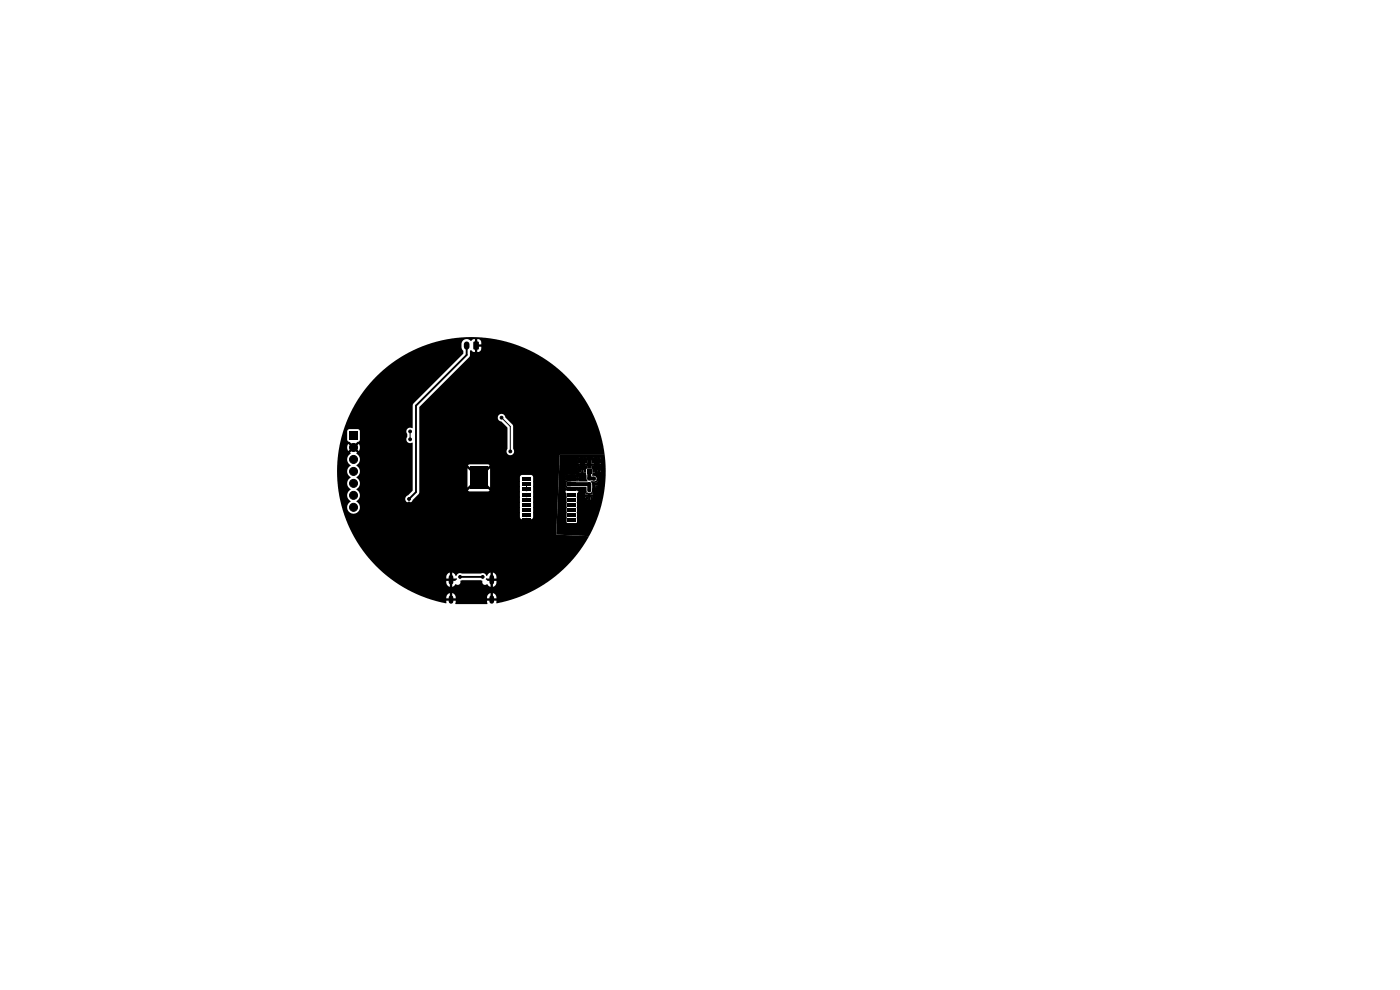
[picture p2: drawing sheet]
<svg xmlns="http://www.w3.org/2000/svg" width="297mm" height="210mm" viewBox="0 0 297 210" stroke-linecap="round" stroke-linejoin="round" font-family="sans-serif">
<g fill="#000">
<path d="M79.9 79.8a28.5 28.5 0 0 1 29.4-6.7 28.5 28.5 0 0 1 19 23.4h-9.5l-.8 16.9 7 .3a28.1 28.1 0 0 1-19.7 14.2v-.5h-.7v-.5h.7l-.1-.6-.6-.5v.8l-.2-.1-.3 .1v-.8a1.01 1.01 0 0 0-.8 1.1h.7v.5h-.7v.7h-6.6v-.7h-.7v-.5h.7l-.1-.6-.7-.5v.8l-.2-.1-.3 .1v-.8a1.01 1.01 0 0 0-.7 1.1h.7v.5h-.7v.5l-.2 .1a28.4 28.4 0 0 1-12.2-5.7h12.4v.4h.7v.5h-.7v.6l.3 .5 .4 .2v-.8l.2 .1 .3-.1v.8l.8-.6a.64 .64 0 0 0 .8 0 .64 .64 0 0 0 .2-.7h4.6a.74 .74 0 0 0 .3 .8 .74 .74 0 0 0 .8 0l.7 .5v-.8l.2 .1 .3-.1v.8a1.05 1.05 0 0 0 .7-1.3h-.7v-.5h.7l-.1-.7-.4-.5h-.2v.8l-.2-.2-.3 .2v-.8l-.4 .1-.4 .6-.3-.3a.83 .83 0 0 0-1-.2h-4a.95 .95 0 0 0-1.3 .5l-.4-.6-.4-.1v.8l-.2-.2-.3 .2v-.8l-.5 .3-.2 .5h-12.4l-.2-.1a28.5 28.5 0 0 1-9.3-30.7h.8l.1 2 1.2 .9-.4 .4-.6-.6a1.33 1.33 0 0 0 0 1.5l.6-.7 .4 .4-.7 .6 .2 .1a1.51 1.51 0 0 0 0 2.6 1.45 1.45 0 0 0 0 2.6 1.45 1.45 0 0 0 0 2.5 1.45 1.45 0 0 0 0 2.6 1.38 1.38 0 0 0-.4 2.1 1.38 1.38 0 0 0 2.1-.1 1.38 1.38 0 0 0-.5-2.1l.6-.5h9.8a.81 .81 0 0 0 .6 .8 .81 .81 0 0 0 1-.6l1.3-1.4 .1-5.3h10.2v4.1l.9-.9 .2 .5-1 1 .3 .2h4.1l.2-.2-1.1-1 .3-.5 .9 .9v-2.2h6.3v8.6l.4 .3h2.1l.3-.4v-8.5l-.3-.4h-2.1l-.4 .4h-6.3v-1.9l-.9 .9-.3-.4 1.1-1.1-.4-.2-4.1 .1-.1 .1 1 1.1-.2 .4-.9-.9h-10.2v-10.8h16.6l.2 .6 .6 .3 1.3 1.3-.1 4.5a.8 .8 0 0 0 .1 1.1 .8 .8 0 0 0 1.1 0 .8 .8 0 0 0 .1-1.1v-4.8l-1.7-1.9a.81 .81 0 0 0-.8-.7 .81 .81 0 0 0-.8 .7h-16.6v-2.2l10.5-10.6 .3-1.4 1 .4v-1.1h.4v1.1a.83 .83 0 0 0 .9-1.1h-.8v-.6h.8a.84 .84 0 0 0-.9-1.1v1.1h-.4v-1.1l-.5 .1-.3 .3a1.17 1.17 0 0 0-1.3-.3 1.17 1.17 0 0 0-.8 .9v.9l.4 .7v.5l-10.7 10.7-.1 5.1a.84 .84 0 0 0-1.1 .2 .84 .84 0 0 0 0 1.1v.6a.84 .84 0 0 0 0 1.1 .84 .84 0 0 0 1.1 .1v10.1l-1.3 1.3-.2 .5h-9.8a1.47 1.47 0 0 0-.6-2 1.45 1.45 0 0 0 0-2.5 1.45 1.45 0 0 0 0-2.6 1.45 1.45 0 0 0 0-2.5l.2-.2-.7-.6 .4-.4 .7 .6a1.34 1.34 0 0 0-.1-1.4l-.6 .6-.4-.4 1.2-1.1 .1-1.8-.2-.3-.3-.2h-1.8l-.3 .2-.2 .3h-.8l.4-1.1a28.5 28.5 0 0 1 6.7-10.6zM100.5 72.5l.8-.1 .3 .2v1.3l-.2 .3h-.8l-.2-.2zM74.2 91.5h1.6v1.7h-1.6zM99.7 99h3.8v4.7h-3.8zM122.6 97.1l.7-.1v1.3h-.8v-.9zM123 97.5h1.1v2.2h-1.1zM123.8 97h.4l.3 .2 .1 1.1h-.8zM123.8 98.8h.8l.1 .6-.3 .1-.1 .8-.5-.1zM124.5 99.6h1v1h-1zM125.6 97.1l.6-.1v1.3h-.8l.1-.9zM125.9 97.5h1.1v2.2h-1.1zM126.7 97h.4l.3 .2 .1 1.1h-.8z"/>
<path d="M126.7 98.8h.8v1l-.4 .4h-.4zM118.8 96.5h9.5v.2a28.4 28.4 0 0 1-3.3 17l-7-.3 .4-9.2h1.5l.3 .4v6.2l.2 .2h1.8l.2-.2-.1-5.4h1.9l.1 .4 .5 .2h.6l.4-.6h-.6v.6h-.4v-.6h-2.5l.1-.7 .3-.6-4.3 .1 .1-2.4h1.4l.1 .4 .2 .3v.5l-.2 .2-.1 .3h2.8l.1-.2h1.6l.1 1-.3 .6h1.6l-.3-.6 .1-.7 .8-.1 .4-.6h-.6v.6h-.4v-.7l.3-.4h.7l-.3-.5a.66 .66 0 0 0-.5-1h-.4l.1-.7h1.3l.4-.2 .1-.2v-1h-.8v1.4h-.5v-1.4h-.8l-.1 .6h-.7v-.6h-.8v1.4l.5 .1 .1 1.3 .3 .4-.2 .1h-1.7l-.1-.3h-4.2v-.6l4.2 .2-.1-.5-.4-.1h-.7v.6h-.4v-.6h-.9l-.3 .4h-1.4l.1-1.5h3.9l.3 .4 .5 .1v-1.4h-.8v.9h-3.9l.1-2.3h3.8v.9h2.1v-.9h.8v.9h2.1v-.9l-.4-.4h-.4v1.3h-.5v-1.3h-.5l-.3 .4h-.8l-.3-.4h-.5v1.3h-.5v-1.3h-.5l-.3 .4h-3.8zM110.8 110.1h1.8v.7h-1.8zM110.8 109h1.8v.7h-1.8zM110.8 107.9h1.8v.7h-1.8zM110.8 106.8h1.8v.7h-1.8zM110.8 105.7h1.8v.7h-1.8zM110.8 104.6h1.8v.7h-1.8zM110.8 103.5h1.8v.7h-1.8zM110.8 102.4h1.8v.7h-1.8zM110.8 101.3h1.8v.7h-1.8zM120 103.1l.2-.2 .2 .3 2.4 .1-.1 .2h-2.8z"/>
<path d="M119.9 104.1h.4l-.4 .2zM120.4 101.3h1.8v.7h-1.8zM120.4 102.4h1.8v.7h-1.8zM120.4 103.5h1.8v.7h-1.8zM120.4 104.6h1.8v.7h-1.8zM120.4 105.7h1.8v.7h-1.8zM120.4 106.8h1.8v.7h-1.8zM120.4 107.9h1.8v.7h-1.8zM120.4 109h1.8v.7h-1.8zM120.4 110.1h1.8v.7h-1.8zM120 100.9l1.1-.1v.6h-1.2zM121.5 100.8h.9l.3 .6h-1.2z"/>
<path d="M122.3 104.1h.4v.2zM119.9 101.8h2.8l.1 .3-2.4 .1-.2 .3-.2-.3zM122.5 98.8h.8v1.4h-.4l-.3-.3zM124.3 103.3l.1 .1zM124.6 101.9l.1 .2h-.2zM124.2 105.4h.6v.6l-.5-.2zM124.7 102.4h.6v.6h-.6zM124.7 101.2h.6v.6h-.6zM124.7 103.7h.6v.7h-.6zM124.7 104.8h.6v.7h-.6zM124.5 104.3a.57 .57 0 0 0 .5 .3 .57 .57 0 0 0 .5-.3l.3 .6h-1.6zM125.6 100.8l.1 .1z"/>
<path d="M125.2 105.4h.6l-.1 .4-.5 .2zM125.7 101.2h.6v.7h-.6zM125.7 102.3h.6v.7h-.6zM125.4 98.8h.8v1.4l-.5 .1-.1-.8-.3-.1zM125.4 102.1h.8l.3-.3 .3 .6h-.7l-.1 .3h-.2v.8l-.2 .1v-1zM126.2 102.9h.6l-.1 .4-.5 .2zM127.9 105.6l-.1 .6zM96 122.7l.8-.1 .1 .3-.3 .3h-.6zM103.2 122.7h.8v.5h-.6l-.3-.3z"/>
</g>
<path d="M95.7 122.4v1.1M95.7 126.8v.8M104.3 122.4v1.1M104.3 126.8v.8" fill="none" stroke="#000" stroke-width="1"/>
<path d="M99 73v.6" fill="none" stroke="#000" stroke-width="1.2"/>
<g fill="#000" stroke="#000" stroke-width=".21">
<circle cx="75" cy="97.5" r=".85"/>
<circle cx="75" cy="94.9" r=".85"/>
<circle cx="75" cy="100" r=".85"/>
<circle cx="82.5" cy="93" r=".3"/>
<circle cx="83.3" cy="96.1" r=".3"/>
<circle cx="87" cy="93.2" r=".3"/>
<circle cx="87" cy="91.5" r=".3"/>
<circle cx="90" cy="93" r=".3"/>
<circle cx="106.4" cy="88.6" r=".3"/>
<circle cx="108.3" cy="95.8" r=".3"/>
<circle cx="111.5" cy="96.3" r=".3"/>
<circle cx="122.5" cy="99.5" r=".3"/>
<circle cx="122.5" cy="98" r=".3"/>
<circle cx="122.5" cy="97.3" r=".3"/>
<circle cx="122.5" cy="98.8" r=".3"/>
<circle cx="123.2" cy="97.3" r=".3"/>
<circle cx="124" cy="97.3" r=".3"/>
<circle cx="124.8" cy="97.3" r=".3"/>
<circle cx="125" cy="98.4" r=".3"/>
<circle cx="125.5" cy="97.3" r=".3"/>
<circle cx="126.2" cy="97.3" r=".3"/>
<circle cx="127" cy="99.5" r=".3"/>
<circle cx="127" cy="98" r=".3"/>
<circle cx="127" cy="97.3" r=".3"/>
<circle cx="127" cy="98.8" r=".3"/>
<circle cx="73.3" cy="101.2" r=".3"/>
<circle cx="75" cy="107.6" r=".85"/>
<circle cx="75" cy="102.5" r=".85"/>
<circle cx="75" cy="105.1" r=".85"/>
<circle cx="81.5" cy="113.5" r=".3"/>
<circle cx="86.8" cy="105.8" r=".3"/>
<circle cx="86.8" cy="106.8" r=".3"/>
<circle cx="93.5" cy="102.5" r=".3"/>
<circle cx="96" cy="113" r=".3"/>
<circle cx="101.5" cy="110.5" r=".3"/>
<circle cx="109.8" cy="105.5" r=".3"/>
<circle cx="110.2" cy="100" r=".3"/>
<circle cx="111.7" cy="108.2" r=".3"/>
<circle cx="111.7" cy="106" r=".3"/>
<circle cx="111.7" cy="101.6" r=".3"/>
<circle cx="111.7" cy="109.3" r=".3"/>
<circle cx="111.7" cy="103.8" r=".3"/>
<circle cx="111.7" cy="107.1" r=".3"/>
<circle cx="119.8" cy="101.5" r=".3"/>
<circle cx="119.8" cy="103" r=".3"/>
<circle cx="119.8" cy="102.2" r=".3"/>
<circle cx="119.8" cy="103.7" r=".3"/>
<circle cx="120.2" cy="101" r=".3"/>
<circle cx="120.8" cy="103.7" r=".3"/>
<circle cx="121" cy="101" r=".3"/>
<circle cx="121.8" cy="101" r=".3"/>
<circle cx="122" cy="103.7" r=".3"/>
<circle cx="122.5" cy="101" r=".3"/>
<circle cx="122.5" cy="100.2" r=".3"/>
<circle cx="122.8" cy="103.7" r=".3"/>
<circle cx="123.5" cy="104.5" r=".3"/>
<circle cx="123.5" cy="105.2" r=".3"/>
<circle cx="123.5" cy="103.7" r=".3"/>
<circle cx="124.2" cy="106" r=".3"/>
<circle cx="125" cy="106.5" r=".3"/>
<circle cx="125.8" cy="106" r=".3"/>
<circle cx="126.5" cy="104.5" r=".3"/>
<circle cx="126.5" cy="105.2" r=".3"/>
<circle cx="126.5" cy="103.7" r=".3"/>
<circle cx="127" cy="102.5" r=".3"/>
<circle cx="127" cy="101" r=".3"/>
<circle cx="127" cy="103.2" r=".3"/>
<circle cx="127" cy="100.2" r=".3"/>
<circle cx="127" cy="101.7" r=".3"/>
<circle cx="94" cy="127.2" r=".3"/>
<circle cx="96.5" cy="120.1" r=".3"/>
<circle cx="97.6" cy="122.4" r=".3"/>
<circle cx="102.4" cy="122.4" r=".3"/>
</g>
<path d="M87 91.5v1.7M106.4 88.6l1.9 1.9v5.3M111.7 102.7v1.1M125 101.5h.1" fill="none" stroke="#000" stroke-width=".21"/>
<path d="M99 73.3v2l-10.8 10.8v18.3l-1.4 1.5M97.6 122.4h4.8" fill="none" stroke="#000" stroke-width=".4"/>
<path d="M121.3 102.7h3.7M125 102.7h.1M125 100.1v1.4h1M125 102.7v1.3" fill="none" stroke="#000" stroke-width=".83"/>
</svg>
